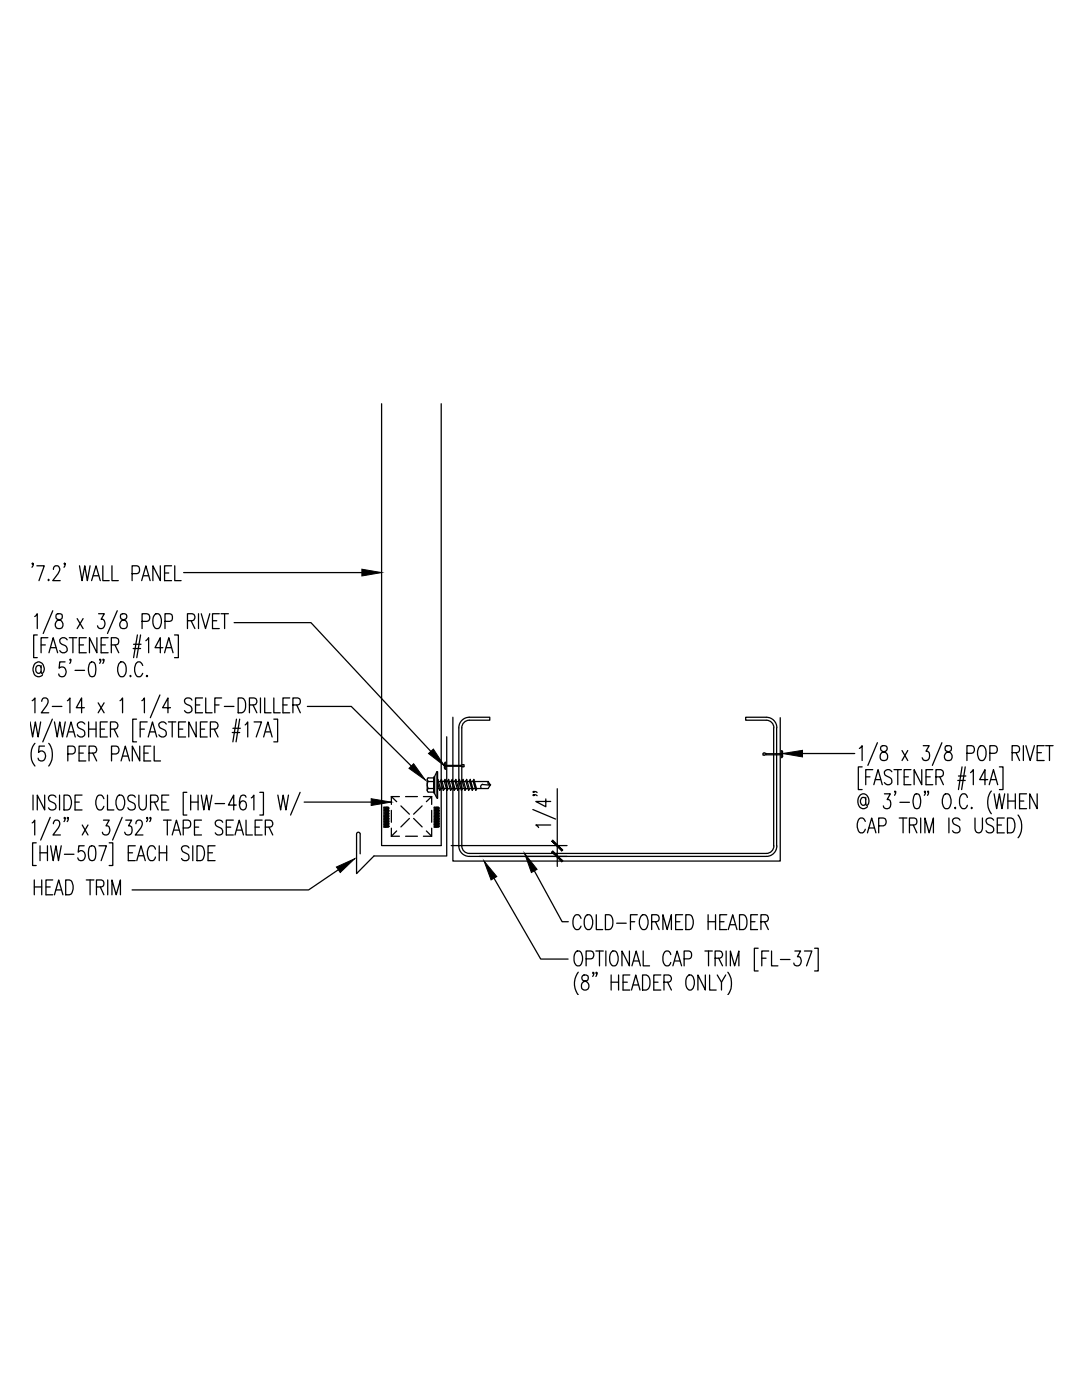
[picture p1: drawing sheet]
<svg xmlns="http://www.w3.org/2000/svg" width="216mm" height="279mm" viewBox="0 0 216 279" stroke-linecap="round" stroke-linejoin="round" font-family="sans-serif">
<g fill="none" stroke="#000" stroke-width=".25">
<path d="M76.1 80.6v88.2h11.9v-88.2M6.6 112.5l-.1 .1-.1-.1 .1-.1a.58 .58 0 0 1-.1 .8M7.4 112.9h1.4l-1 3M9.7 115.6l.1 .2-.1 .1zM10.7 113.6v-.4l.4-.3 .6 .1a1.05 1.05 0 0 1-.1 1.5l-1.1 1.4h1.5M13 112.5l-.1 .1-.1-.1 .1-.1 .1 .1-.2 .7M15.9 112.9l.5 3 .5-3 .5 3 .6-3M18.3 115.9l.9-3 .8 3M18.6 114.9h1.1M20.5 112.9v3h1.3M22.3 112.9v3h1.3M26.4 114.5h.9a.84 .84 0 0 0 .6-.8 .84 .84 0 0 0-.6-.8h-.9v3"/>
<path d="M28.3 115.9l.8-3 .9 3M28.6 114.9h1.1M32 112.9v3l-1.5-3v3M32.8 114.4h.9M34.2 112.9h-1.4v3h1.4M34.9 112.9v3h1.2M36.6 114.3h35.6M6.4 139.8l.6-.5v3M6.9 123l.5-.5v2.9M7.4 126.7h-.7v4.5h.7M8.2 133.2l-.1-.3a.56 .56 0 0 0-.6-.1 .56 .56 0 0 0-.4 .6 .82 .82 0 0 0 .5 1h.3l.3-.4M8.2 132.8l.1 1.6a.92 .92 0 0 0 .4-1.5 1.01 1.01 0 0 0-1-.8 1.01 1.01 0 0 0-1 .8 1.32 1.32 0 0 0 .1 1.6 1.32 1.32 0 0 0 1.4 .4l.3-.3"/>
<path d="M8.2 128.7h.8M8.3 140l.2-.6 .7-.1a.94 .94 0 0 1 .1 1.5l-1.1 1.5h1.5M9.6 127.3h-1.4v3M9.8 130.3l.8-3 .9 3M10.1 129.3h1.1M10.5 121.9l-1.9 4.5M11.2 122.6a.68 .68 0 0 0 .3 1 1.1 1.1 0 0 1 .8 1.7 .87 .87 0 0 1-1.3-.4 .87 .87 0 0 1 .7-1.1l.4-.2a.6 .6 0 0 0 .3-.6 .6 .6 0 0 0-.4-.5zM13 132.1h-1.1l-.1 1.3a.83 .83 0 0 1 1-.2 .83 .83 0 0 1 .4 1 .8 .8 0 0 1-.5 .8 .8 .8 0 0 1-.9-.2l-.1-.3M13.4 127.7a.76 .76 0 0 0-1-.4 .76 .76 0 0 0-.4 1l1 .5a.79 .79 0 0 1 .2 1.3 .79 .79 0 0 1-1.3-.2M13.4 139.8l.6-.5v3M13.8 127.3h1.5M14.1 131.7l-.1 .1-.1-.1 .1-.2 .1 .2-.2 .7"/>
<path d="M14.5 127.3v3M15 133.8h1.9M15.4 123.5l1.2 1.9M15.8 128.7h.9M16.6 123.5l-1.2 1.9M17.2 127.3h-1.4v3h1.4M18 132.3l.5-.2a1.45 1.45 0 0 1 .6 1.7l-.3 1.1-.5 .2a1.52 1.52 0 0 1-.7-1.7zM19.3 127.3v3l-1.4-3v3M19.7 122.5h1.1l-.6 1.1h.3a1.02 1.02 0 0 1 .4 1.1 1.02 1.02 0 0 1-.9 .7l-.3-.1-.2-.4M20.1 131.7l-.1 .1v-.3a.62 .62 0 0 1-.1 .9M20.2 128.7h.8M20.7 131.7l-.1 .1v-.3a.62 .62 0 0 1-.1 .9"/>
<path d="M21.6 127.3h-1.4v3h1.4M22.2 128.7h.9a.74 .74 0 0 0 .6-.7 .74 .74 0 0 0-.6-.7h-.9v3M22.9 128.7l.8 1.6M23.4 121.9l-2 4.5M23.9 132.3l.2-.2a.99 .99 0 0 1 1.1 1.1 1.69 1.69 0 0 1-.7 1.9 .75 .75 0 0 1-.9-.7 2.15 2.15 0 0 1 .3-2.1zM23.9 139.8l.6-.5v3M24.1 122.6a.72 .72 0 0 0 .2 1 .99 .99 0 0 1 1.1 .7 .99 .99 0 0 1-.5 1.1 .86 .86 0 0 1-1-.6 .86 .86 0 0 1 .6-1l.5-.2a.58 .58 0 0 0 .3-.6 .58 .58 0 0 0-.4-.5zM26 134.8l.1 .1-.1 .2zM26.6 129.4h1.5M26.7 128.6h1.4M27.4 126.7l-.7 4.5M28.1 126.7l-.8 4.5"/>
<path d="M28.3 139.8l.5-.5v3M28.3 124h1a.79 .79 0 0 0 .6-.8 .79 .79 0 0 0-.6-.7h-1v2.9M28.5 132.8a.74 .74 0 0 0-.8-.7 .74 .74 0 0 0-.7 .7 1.92 1.92 0 0 0 .5 2.3 .81 .81 0 0 0 1-.7M29.1 127.9l.6-.6v3M29.3 134.8l.1 .1-.1 .2-.1-.2zM30.9 122.6l.2-.1a.75 .75 0 0 1 1 .7 2.03 2.03 0 0 1-.5 2.2 .94 .94 0 0 1-1.1-1.1 1.9 1.9 0 0 1 .4-1.7zM31.9 138.7l-1.9 4.5M32.5 129.3h-1.6l1.1-2v3M32.8 130.3l.9-3 .8 3M32.9 124l1.3-.1a.85 .85 0 0 0-.3-1.4h-1v2.9M33.1 129.3h1.1M34.8 126.7h.8v4.5h-.8"/>
<path d="M37.4 123.9h.9a.71 .71 0 0 0 .6-.7 .71 .71 0 0 0-.6-.7h-.9v2.9M38.1 123.9l.8 1.5M38.3 139.7a.75 .75 0 0 0-1-.4 .75 .75 0 0 0-.4 1l1 .5a.79 .79 0 0 1 .2 1.3 .79 .79 0 0 1-1.3-.3M39.6 122.5v2.9M40.2 122.5l.8 2.9 .9-2.9M40.4 139.3h-1.4v3h1.4M41 139.3v3h1.3M42.4 123.9h.9M43.8 122.5h-1.4v2.9h1.4M44.1 122.5h1.5M44.2 139.3h-1.3v3M44.8 122.5v2.9"/>
<path d="M46.7 124.3h15.3l24 25.7M47.5 139.3h.7a1.66 1.66 0 0 1 .7 2.2l-.3 .6-.4 .2h-.7zM52 139.3v3M52.8 139.3v3h1.3M54.6 139.3v3h1.3M57.8 139.3h-1.3v3h1.3M6 144.1l.5 3 .6-3 .5 3 .5-3M6.6 158.7v2.9M7 148.4a3.7 3.7 0 0 0 0 4.5M8.9 148.9h-1.1l-.1 1.3a.73 .73 0 0 1 1.3 .1 .95 .95 0 0 1-.1 1.2 .95 .95 0 0 1-1.1 .2l-.2-.4M8.9 158.7v2.9l-1.5-2.9v2.9M9.7 148.4a3.9 3.9 0 0 1 0 4.5"/>
<path d="M10.4 141h1.9M10.4 143.5l-1.9 4.6M10.9 144.1l.5 3 .5-3 .6 3 .5-3M11.2 159.1a.75 .75 0 0 0-1-.4 .75 .75 0 0 0-.4 1l.9 .5a.78 .78 0 0 1 .4 1.2 .78 .78 0 0 1-1.2 .1l-.2-.3M11.9 158.7v2.9M12.8 158.7h.7a1.43 1.43 0 0 1 .8 1.8 1.17 1.17 0 0 1-.8 1.1h-.7zM13.3 147.1l.9-3 .8 3M13.5 150.5h1a.84 .84 0 0 0 .5-.8 .84 .84 0 0 0-.5-.8h-1v3M13.7 146.1h1M15.8 150.3h.8M16.4 158.7h-1.4v2.9h1.4M16.8 141.2h-1.6l1.1-1.9v3"/>
<path d="M16.9 144.5a.78 .78 0 0 0-.8-.4 .78 .78 0 0 0-.7 .7l.2 .4 .9 .4a.77 .77 0 0 1 .4 1 .77 .77 0 0 1-.9 .5l-.6-.4M17.1 148.9h-1.3v3h1.3M17.7 144.1v3M17.7 145.5h1.5M17.8 150.3h.9a.71 .71 0 0 0 .6-.7 .71 .71 0 0 0-.6-.7h-.9v3M18.5 150.3l.8 1.6M19.2 144.1v3M19.6 140.3l1.2 2M20 145.5h.9M20.7 159.4a.74 .74 0 0 0-.7-.7 .74 .74 0 0 0-.8 .7 1.99 1.99 0 0 0 .6 2.2 .8 .8 0 0 0 .9-.7M20.8 140.3l-1.2 2M21.4 144.1h-1.4v3h1.4"/>
<path d="M21.4 158.7v2.9h1.3M22 145.5h1a.74 .74 0 0 0 .5-.7 .74 .74 0 0 0-.5-.7h-1v3M22.3 150.5h.9a.82 .82 0 0 0 .6-.8 .82 .82 0 0 0-.6-.8h-.9v3M22.8 145.5l.7 1.6M23.6 158.8l.2-.1a.76 .76 0 0 1 1 .7 1.9 1.9 0 0 1-.6 2.2 .75 .75 0 0 1-.9-.7 2.19 2.19 0 0 1 .3-2.1zM24.2 151.9l.8-3 .9 3M24.5 150.9h1.1M27 159.1a.75 .75 0 0 0-1-.4 .75 .75 0 0 0-.4 1l1 .5a.78 .78 0 0 1 .3 1.2 .78 .78 0 0 1-1.2 .1l-.2-.3M27.2 143.5h-.7v4.6h.7M27.7 158.7v2.1a.77 .77 0 0 0 .9 .8l.3-.1 .2-.3 .1-2.5M27.9 148.9v3l-1.5-3v3M28 145.5h.8"/>
<path d="M28.7 150.3h.9M29.4 144.1h-1.4v3M29.6 147.1l.8-3 .9 3M29.9 146.1h1.1M30.1 148.9h-1.4v3h1.4M30.8 148.9v3h1.2M33.2 144.5a.78 .78 0 0 0-.9-.4 .78 .78 0 0 0-.6 .7l.2 .4 .9 .4a.77 .77 0 0 1 .3 1 .77 .77 0 0 1-.9 .5l-.5-.4M33.6 144.1h1.5M33.7 158.7h-1.4v2.9h1.4M34 141.2h-1.5l1-1.9v3M34.4 144.1v3M35.6 145.5h.9"/>
<path d="M37 144.1h-1.4v3h1.4M37.3 158.1h-.7v4.6h.7M38 158.7v2.9M39 140.7h.9M39.1 144.1v3l-1.4-3v3M39.5 158.7v2.9M40 145.5h.8M40.2 158.7l.5 2.9 .5-2.9 .5 2.9 .6-2.9M41.3 144.1h-1.3v3h1.3M42 145.5h1a.74 .74 0 0 0 .5-.7 .74 .74 0 0 0-.5-.7h-1v3M42.7 145.5l.8 1.6M42.9 140.7h.8"/>
<path d="M44.8 141h1.9M46.3 146.2h1.5M46.5 145.3h1.4M47.2 143.5l-.7 4.6M47.8 143.5l-.7 4.6M48.9 144.7l.5-.6v3M49.1 159.1l-.1-.3-.3-.1-.6 .1a2.82 2.82 0 0 0 0 2.7 .63 .63 0 0 0 1-.3 .84 .84 0 0 0 0-1 .84 .84 0 0 0-1-.3l-.3 .8M49.8 140.7h.9a.71 .71 0 0 0 .6-.7 .71 .71 0 0 0-.6-.7h-.9v3M50.2 159.2l.5-.5v2.9M50.5 140.7l.8 1.6M50.7 144.1h1.5l-1.1 3M51.8 158.1h.8v4.6h-.8"/>
<path d="M52.6 147.1l.9-3 .8 3M52.9 146.1h1.1M54.6 143.5h.8v4.6h-.8M55.4 158.7l.6 2.9 .5-2.9 .6 2.9 .5-2.9M56.5 140.7h.8M58.4 140.7h1a.73 .73 0 0 0 .5-.7 .73 .73 0 0 0-.5-.7h-1v3M59.2 140.7l.7 1.6M59.9 158.1l-1.9 4.6M61.3 141h8.8l12 11.9M78.1 159h1.6M78.1 159v1.5M78.1 159l1 1"/>
<path d="M80.9 159h2.4M84.5 159h1.6M85.2 155.6v2.1M85.5 156h1.1M86.1 159v1.5M86.1 159l-1 1M86.6 155.1h.1M86.6 158.2h.1M86.6 155.3l-1.2-.1a.4 .4 0 0 0 0 .7 1.32 1.32 0 0 0 .1 1.4M86.6 157.4h-1.2a.4 .4 0 0 0 0 .7h1.2M86.6 155.1v3.1M86.7 155.1v3.1"/>
<path d="M87.2 154.1v5.1l-.5-.8v-3.4zM87.2 154l.1 5.3zM87.3 156.3l.4 1.4 .2-.2-.5-2-.1 1.9h.3M87.5 156h.5M87.9 157.4h.4M88.1 155.5l.5 2-.1 .2-.6-1.9zM88.2 156h.5M88.6 157.4h.5M88.8 155.5l.6 2-.2 .2-.6-1.9zM88.8 152.1v1.5M88.8 152.8h3.2M88.9 152.1l-.2 .3v.9l.2 .2"/>
<path d="M88.9 156h.5M89.1 147v23.8h-14.5l-3.5 3.5v-7.9a.36 .36 0 0 1 .4-.3 .36 .36 0 0 1 .4 .3v4M89.3 157.4h.5M89.5 155.5l.6 2-.2 .2-.5-1.9zM89.6 156h.5M90 157.4h.5M90.2 155.5l.6 2-.2 .2-.5-1.9zM90.4 143.1v28.7h65.3v-28.6M90.4 156h.4M90.7 157.4h.5M91 155.5l.5 2-.2 .2-.5-1.9zM91.1 156h.5"/>
<path d="M91.5 157.4h.5M91.6 145.2a2.1 2.1 0 0 1 2-2.1h4.1v.6h-4.1a1.5 1.5 0 0 0-1.5 1.5M91.6 145.3v23.5M91.7 155.5l.5 2-.1 .2-.6-1.9zM91.8 156h.5M92.1 145.3v23.5M92.2 157.4h.5M92.3 152.6l.3 .1v.3l-3.8-.1M92.3 152.6l-.3 .1M92.4 155.5l.5 2-.1 .2-.6-1.9zM92.5 156h.5M92.9 157.4h.5"/>
<path d="M93.1 155.5l.6 2-.2 .2-.6-1.9zM93.2 156h.5M93.6 157.4h.5M93.8 155.5l.6 2-.2 .2-.5-1.9zM94 156h.4M94.3 157.4h.6M94.6 155.5l.5 2-.2 .2-.5-1.9zM94.7 156h2.7l.5 .6-.5 .8h-2.3M96.3 156.6l1.4 .1M96.3 156.5l-.4 .3 .1 .5M97.4 156v.5l.5 .1M106.5 158.6l.1 .1-.1 .1-.2-.1 .2-.1 .7 .2"/>
<path d="M106.5 158h.1l-.1 .2-.2-.2h.2l.7 .2M108.9 159.4v1.6l-2-1.1h3M111.2 157.4v15.5M152.3 150.4v.3M152.3 150.6l.3 .1M152.6 150.3h-.3M152.6 150.3l3.4 .1M152.9 150.6h3.1M152.9 150.6l-.3 .1M154.4 145.3v23.5M155 145.3v23.5M155 145.2a2.1 2.1 0 0 0-2.1-2.1h-4.1v.6h4.1a1.5 1.5 0 0 1 1.5 1.5"/>
<path d="M156 149.8l.2 .2M156 149.8v1.4M156.2 150v1M156.2 151l-.2 .2M160.1 150.4h10.4M171.5 149.4l.5-.6v3M172 153h-.7v4.6h.7M172.7 159.6v-.3l-.2-.2a.78 .78 0 0 0-.8 .8 .78 .78 0 0 0 .8 .8l.2-.4M172.7 159.1v1.4l.2 .2a.76 .76 0 0 0 .5-1 1.07 1.07 0 0 0-.7-1.2 1.07 1.07 0 0 0-1.3 .5 1.62 1.62 0 0 0 .7 2.4l.6-.1 .4-.3M172.7 155h.9M174.1 153.6h-1.4v3M174.4 156.6l.8-3 .9 3"/>
<path d="M174.7 155.6h1M175.1 148.2l-1.9 4.6M175.8 148.9a.64 .64 0 0 0 .3 1 1.07 1.07 0 0 1 .9 .6 1.07 1.07 0 0 1-.1 1.2 .8 .8 0 0 1-1.3-.5 1.07 1.07 0 0 1 1.1-1.3 .64 .64 0 0 0 .2-1l-.3-.1zM176.5 158.4h1.2l-.7 1.2h.3a1.05 1.05 0 0 1-.2 1.8 .64 .64 0 0 1-.8-.6M178 154a.76 .76 0 0 0-1-.4 .76 .76 0 0 0-.4 1l.3 .3a1.22 1.22 0 0 1 1.1 .9 .78 .78 0 0 1-.6 .8 .78 .78 0 0 1-.9-.4M178.4 153.6h1.5M178.7 158l-.1 .1v-.2a.62 .62 0 0 1-.1 .8M179.1 153.6v3M180 149.8l1.1 2M180.4 155h.9M181.1 149.8l-1.1 2M181.8 153.6h-1.4v3h1.4"/>
<path d="M182.5 158.6l.6-.2a1.62 1.62 0 0 1 .6 1.7l-.3 1.2-.6 .1a1.52 1.52 0 0 1-.6-1.7zM183.9 153.6v3l-1.5-3v3M184.2 148.8h1.2l-.6 1.1h.3a1.09 1.09 0 0 1-.2 1.9 .64 .64 0 0 1-.9-.6M184.6 158v.1l-.2-.1 .2-.1v.1l-.2 .7M184.8 155h.8M185.3 158l-.1 .1-.1-.1 .1-.1 .1 .1-.2 .7M186.1 153.6h-1.3v3h1.3M186.8 155h.9a.76 .76 0 0 0 .6-.7 .76 .76 0 0 0-.6-.7h-.9v3M187.5 155l.7 1.6M187.9 148.2l-1.9 4.6M188.5 158.6l.6-.2a1.98 1.98 0 0 1 0 3h-.4a2.06 2.06 0 0 1-.2-2.8zM188.7 148.9a.68 .68 0 0 0 .2 1 1.1 1.1 0 0 1 .9 1.8 .87 .87 0 0 1-1.3-.4 .87 .87 0 0 1 .6-1.2l.5-.2a.6 .6 0 0 0 .3-.6 .6 .6 0 0 0-.5-.5z"/>
<path d="M191.1 155.8h1.5M191.2 154.9h1.5M192 153l-.8 4.6M192.6 153l-.7 4.6M192.9 150.3h1a.79 .79 0 0 0 .6-.7 .79 .79 0 0 0-.6-.8h-1v3M193 159.1a.72 .72 0 0 0-.4-.6 .72 .72 0 0 0-.7 .1 2.06 2.06 0 0 0 .2 2.8 .75 .75 0 0 0 .9-.7M193.7 154.2l.5-.6v3M195.5 148.9l.2-.1a.93 .93 0 0 1 1.1 1.1 1.8 1.8 0 0 1-.7 1.9 .75 .75 0 0 1-.9-.7 2.15 2.15 0 0 1 .3-2.2zM197.1 155.6h-1.6l1-2v3M197.4 156.6l.8-3 .9 3M197.5 150.3h.9a.79 .79 0 0 0 .6-.7 .79 .79 0 0 0-.6-.8h-.9v3M197.7 155.6h1.1"/>
<path d="M197.8 157.9a3.9 3.9 0 0 0 0 4.5M198.4 158.4l.5 3 .5-3 .5 3 .6-3M199.4 153h.7v4.6h-.7M201.1 158.4v3M201.1 159.9h1.5M202 150.2h.9a.73 .73 0 0 0 .6-.7 .73 .73 0 0 0-.6-.7h-.9v3M202.6 158.4v3M202.7 150.2l.7 1.6M203.4 159.9h.9M204.2 148.8v3M204.7 148.8l.9 3 .8-3M204.8 158.4h-1.4v3h1.4"/>
<path d="M207 158.4v3l-1.5-3v3M207 150.2h.8M208.4 148.8h-1.4v3h1.4M208.6 148.8h1.5M209.4 148.8v3M6.4 164.2l.5-.5v2.9M6.8 175.6v3M6.8 177h1.5M7.2 168.2h-.7v4.5h.7M8 168.8v3M8 170.2h1.5M8.3 175.6v3"/>
<path d="M9.2 177h.8M9.5 168.8v3M10 163.1l-1.9 4.6M10.1 168.8l.5 3 .6-3 .5 3 .5-3M10.5 175.6h-1.3v3h1.3M10.7 164.4l.1-.4a.68 .68 0 0 1 1-.2 .68 .68 0 0 1 0 1l-1.2 1.8h1.5M10.9 178.6l.8-3 .9 3M11.2 177.6h1.1M12.9 170.5h1.9M13 163.3l-.1 .1-.1-.1 .1-.2 .1 .2-.2 .7M13.1 175.6h.7a1.43 1.43 0 0 1 .8 1.8 1.17 1.17 0 0 1-.8 1.2h-.7zM13.6 163.3l-.1 .1-.1-.1 .1-.2 .1 .2-.2 .7"/>
<path d="M15 160.1h.8M16.4 164.6l1.2 2M16.8 168.8h-1.1l-.1 1.3a.82 .82 0 0 1 1.1-.2 .82 .82 0 0 1 .3 1 .78 .78 0 0 1-.5 .8 .78 .78 0 0 1-.9-.2l-.1-.3M17.2 175.6h1.5M17.6 164.6l-1.2 2M17.9 168.9l.6-.1a1.38 1.38 0 0 1 .6 1.7l-.3 1.1-.5 .2a1.38 1.38 0 0 1-.7-1.7zM18 175.6v3M19.2 177h1a.73 .73 0 0 0 .5-.7 .73 .73 0 0 0-.5-.7h-1v3M19.8 168.8h1.4l-1 3M20 177l.7 1.6M20.6 163.7h1.2l-.6 1.1h.3a.92 .92 0 0 1 .3 1.3 .92 .92 0 0 1-1.3 .3l-.1-.3M21.5 175.6v3"/>
<path d="M21.8 168.2h.7v4.5h-.7M22.3 178.6v-3l.9 3 .8-3v3M24.4 163.1l-1.9 4.6M25.1 163.7h1.2l-.7 1.1 .5 .1a.96 .96 0 0 1 .2 1.3 .96 .96 0 0 1-1.2 .3l-.2-.4M25.6 170.2h.8M27 168.8h-1.4v3h1.4M27.1 164.4l.1-.4a.7 .7 0 0 1 1-.2 .7 .7 0 0 1 .1 1l-1.3 1.8h1.5M27.3 171.8l.8-3 .9 3M27.6 170.8h1.1M29.4 163.3v.1l-.2-.1 .2-.2v.2l-.2 .7M30 160.1h1a.71 .71 0 0 0 .6-.7 .71 .71 0 0 0-.6-.7h-1v2.9M30.1 163.3l-.1 .1-.1-.1 .1-.2 .1 .2-.2 .7"/>
<path d="M30.8 160.1l.8 1.5M31 169.5l-.3-.6-.7-.1a1.98 1.98 0 0 0 0 3l.7-.2 .3-.6M31.8 170.2h1.5M31.8 168.8v3M32.3 160.1h.8M32.6 163.7h1.5M33.3 168.8v3M33.4 163.7v2.9M34.4 166.6l.8-2.9 .9 2.9M34.7 165.7h1M36.6 165.2h.9a.84 .84 0 0 0 .6-.7 .84 .84 0 0 0-.6-.8h-.9v2.9M37.7 169.2a.78 .78 0 0 0-.8-.4 .78 .78 0 0 0-.7 .7l.2 .4 .9 .5a.78 .78 0 0 1 .3 1.1 .78 .78 0 0 1-1.2 .1l-.2-.3"/>
<path d="M38 160.1h1.5M38.5 168.8v3M38.8 165.1h.9M39.3 168.8h.7a1.43 1.43 0 0 1 .8 1.8 1.17 1.17 0 0 1-.8 1.2h-.7zM40.2 163.7h-1.4v2.9h1.4M41.5 170.2h.9M42.9 168.8h-1.4v3h1.4M42.9 160.4h1.9M44.4 164.1a.75 .75 0 0 0-.9-.4 .75 .75 0 0 0-.5 .9l1 .6a.78 .78 0 0 1 .4 1.2 .78 .78 0 0 1-1.2 .1l-.2-.3M45.2 165.1h.8M46.6 163.7h-1.4v2.9h1.4M46.9 166.6l.8-2.9 .9 2.9"/>
<path d="M47.1 160.7h-1.5l1-2v2.9M47.2 165.7h1M49.1 163.7v2.9h1.3M50.9 165.1h.9M52.3 163.7h-1.4v2.9h1.4M52.9 165.1h1a.71 .71 0 0 0 .5-.7 .71 .71 0 0 0-.5-.7h-1v2.9M53.7 165.1l.7 1.5M60.7 160.1h13.4M67.5 173.6l-5.9 4h-35.2M76.6 164.6h.1M76.6 164h.1M76.6 163.5h.1"/>
<path d="M76.6 163h.1M76.6 161.1h.9v4h-.9zM76.7 163.8h.1M76.7 163.3h.1M76.7 162.8h.1M76.7 162.3h.1M76.7 161.7h.1M76.7 161.2h.1M76.7 164.9h.1M76.7 164.4h.1M76.7 162.1h.1M76.7 161.6h.1"/>
<path d="M76.7 164.7h.1M76.7 164.2h.1M76.7 163.7h.1M76.7 163.1h.1M76.7 162.6h.1M76.8 165.1h.1M76.8 164.5h.1M76.8 164h.1M76.8 163.5h.1M76.8 163h.1M76.8 162.4h.1M76.8 161.9h.1"/>
<path d="M76.8 161.3h.1M76.8 163.3h.1M76.8 162.7h.1M76.8 162.2h.1M76.8 161.7h.1M76.8 161.2h.1M76.9 164.9h.1M76.9 164.4h.1M76.9 163.8h.1M76.9 162.1h.1M76.9 161.5h.1M76.9 164.7h.1"/>
<path d="M76.9 164.1h.1M76.9 163.6h.1M76.9 163.1h.1M76.9 162.6h.1M76.9 165h.1M76.9 164.5h.1M76.9 164h.1M76.9 163.5h.1M76.9 162.9h.1M76.9 162.4h.1M76.9 161.9h.1M76.9 161.3h.1"/>
<path d="M77 163.3h.1M77 162.7h.1M77 162.2h.1M77 161.7h.1M77 161.1h.1M77 164.9h.1M77 164.3h.1M77 163.8h.1M77 162h.1M77 161.5h.1M77.1 164.6h.1M77.1 164.1h.1"/>
<path d="M77.1 163.6h.1M77.1 163.1h.1M77.1 162.5h.1M77.1 164.5h.1M77.1 163.9h.1M77.1 163.4h.1M77.1 162.9h.1M77.1 162.4h.1M77.1 161.8h.1M77.1 161.3h.1M77.2 165h.1M77.2 163.2h.1"/>
<path d="M77.2 162.7h.1M77.2 162.2h.1M77.2 161.6h.1M77.2 161.1h.1M77.2 164.8h.1M77.2 164.3h.1M77.2 163.8h.1M77.2 161.5h.1M77.2 164.6h.1M77.2 164.1h.1M77.2 163.6h.1M77.2 163h.1"/>
<path d="M77.2 162.5h.1M77.2 162h.1M77.3 164.4h.1M77.3 163.9h.1M77.3 163.4h.1M77.3 162.9h.1M77.3 162.3h.1M77.3 161.8h.1M77.3 161.3h.1M77.3 165h.1M77.3 163.2h.1M77.3 162.7h.1"/>
<path d="M77.3 162.2h.1M77.3 161.6h.1M77.4 164.8h.1M77.4 164.3h.1M77.4 163.7h.1M77.4 161.4h.1M77.4 164.6h.1M77.4 164.1h.1M77.4 163.5h.1M77.4 163h.1M77.4 162.5h.1M77.4 161.9h.1"/>
<path d="M77.5 164.4h.1M77.5 163.9h.1M77.5 163.3h.1M77.5 162.8h.1M77.5 162.3h.1M77.5 161.8h.1M77.5 161.3h.1M77.5 164.9h.1M78.1 166.9h1.6M78.1 161.7v2.4M78.1 165.3v1.6M79.1 165.8l-1 1.1"/>
<path d="M80 160.8l1.7 1.7M80.9 166.9h2.4M81.7 163.3l-1.7 1.7M82.5 163.3l1.7 1.7M84.2 160.8l-1.7 1.7M85.1 165.8l1 1.1M86.1 165.3v1.6h-1.6M86.1 161.7v2.4M86.6 164.6h.1M86.6 164h.1M86.6 163.5h.1M86.6 163h.1"/>
<path d="M86.6 161.1h.9v4h-.9zM86.7 164.4h.1M86.7 163.8h.1M86.7 163.3h.1M86.7 162.8h.1M86.7 162.3h.1M86.7 161.7h.1M86.7 161.2h.1M86.7 164.9h.1M86.7 162.6h.1M86.7 162.1h.1M86.7 161.6h.1"/>
<path d="M86.8 164.7h.1M86.8 164.2h.1M86.8 163.7h.1M86.8 163.1h.1M86.8 165.1h.1M86.8 164.5h.1M86.8 164h.1M86.8 163.5h.1M86.8 163h.1M86.8 162.4h.1M86.8 161.9h.1M86.8 161.3h.1"/>
<path d="M86.9 163.8h.1M86.9 163.3h.1M86.9 162.7h.1M86.9 162.2h.1M86.9 161.7h.1M86.9 161.2h.1M86.9 164.9h.1M86.9 164.4h.1M86.9 162.6h.1M86.9 162.1h.1M86.9 161.5h.1M86.9 164.7h.1"/>
<path d="M86.9 164.1h.1M86.9 163.6h.1M86.9 163.1h.1M87 165h.1M87 164.5h.1M87 164h.1M87 163.5h.1M87 162.9h.1M87 162.4h.1M87 161.9h.1M87 161.3h.1M87 163.8h.1"/>
<path d="M87 163.3h.1M87 162.7h.1M87 162.2h.1M87 161.7h.1M87 161.1h.1M87.1 164.9h.1M87.1 164.3h.1M87.1 162h.1M87.1 161.5h.1M87.1 164.6h.1M87.1 164.1h.1M87.1 163.6h.1"/>
<path d="M87.1 163.1h.1M87.1 162.5h.1M87.2 165h.1M87.2 164.5h.1M87.2 163.9h.1M87.2 163.4h.1M87.2 162.9h.1M87.2 162.4h.1M87.2 161.8h.1M87.2 161.3h.1M87.2 163.8h.1M87.2 163.2h.1"/>
<path d="M87.2 162.7h.1M87.2 162.2h.1M87.2 161.6h.1M87.2 161.1h.1M87.2 164.8h.1M87.2 164.3h.1M87.2 162h.1M87.2 161.5h.1M87.3 164.6h.1M87.3 164.1h.1M87.3 163.6h.1M87.3 163h.1"/>
<path d="M87.3 162.5h.1M87.3 165h.1M87.3 164.4h.1M87.3 163.9h.1M87.3 163.4h.1M87.3 162.9h.1M87.3 162.3h.1M87.3 161.8h.1M87.3 161.3h.1M87.4 163.2h.1M87.4 162.7h.1M87.4 162.2h.1"/>
<path d="M87.4 161.6h.1M87.4 164.8h.1M87.4 164.3h.1M87.4 163.7h.1M87.4 161.9h.1M87.4 161.4h.1M87.4 164.6h.1M87.4 164.1h.1M87.4 163.5h.1M87.4 163h.1M87.4 162.5h.1M87.5 164.9h.1"/>
<path d="M87.5 164.4h.1M87.5 163.9h.1M87.5 163.3h.1M87.5 162.8h.1M87.5 162.3h.1M87.5 161.8h.1M87.5 161.3h.1M90 168.8h23.1M91.6 168.8a2.1 2.1 0 0 0 2 2.1h59.3a2.1 2.1 0 0 0 2.1-2.1M92.1 168.8a1.5 1.5 0 0 0 1.5 1.5h59.3a1.5 1.5 0 0 0 1.5-1.5M95.6 170.9h17.5M98.6 175.3l9.3 16.1h5.5"/>
<path d="M106.3 161.6l4.6 1.9M106.6 173.8l5.6 10.2h1.2M109.9 164.6h-3l.6 .6M172.7 163.9a.74 .74 0 0 0-.8-.7 .74 .74 0 0 0-.7 .7 2.03 2.03 0 0 0 .5 2.3 .8 .8 0 0 0 1-.7M173.1 166.2l.8-2.9 .9 2.9M173.4 165.2h1.1M175.3 164.8h1a.82 .82 0 0 0 .5-.8 .82 .82 0 0 0-.5-.7h-1v2.9M179.4 163.3h1.6M179.6 160.1h1.9M180.2 163.3v2.9M181.5 164.6h.9a.73 .73 0 0 0 .6-.7 .73 .73 0 0 0-.6-.6h-.9v2.9M182.2 164.6l.8 1.6"/>
<path d="M183.7 163.3v2.9M184.6 166.2v-2.9l.8 2.9 .9-2.9v2.9M189.3 163.3v2.9M190.5 161.3l.1-.2 .1 .2-.1 .1zM191.5 163.7a.78 .78 0 0 0-.8-.5 .78 .78 0 0 0-.6 .7l.2 .5 .8 .4a.78 .78 0 0 1 .4 1.2 .78 .78 0 0 1-1.2 .1l-.2-.3M193.9 161.1l.1 .2-.1 .1zM194.5 163.3l.1 2.5a.68 .68 0 0 0 .7 .4 .68 .68 0 0 0 .6-.4l.1-.4v-2.1M198.3 163.7a.8 .8 0 0 0-.9-.5 .8 .8 0 0 0-.6 .7l.4 .6a1.29 1.29 0 0 1 1.1 .9 .8 .8 0 0 1-.6 .8 .8 .8 0 0 1-.9-.4M199 164.6h.8M200.4 163.3h-1.4v2.9h1.4M201 163.3h.7a1.43 1.43 0 0 1 .8 1.8 1.17 1.17 0 0 1-.8 1.1h-.7zM203.1 162.7a3.9 3.9 0 0 1 0 4.5"/>
<path d="M115 189.9l.2-.1a.75 .75 0 0 1 .9 .7 1.92 1.92 0 0 1-.5 2.3 .93 .93 0 0 1-1.1-1.1 2.07 2.07 0 0 1 .5-1.8zM115.4 194a3.7 3.7 0 0 0 0 4.6M115.9 183.3a.76 .76 0 0 0-.7-.8 .76 .76 0 0 0-.8 .8 1.83 1.83 0 0 0 .6 2.2 .81 .81 0 0 0 .9-.7M116.2 194.7a.64 .64 0 0 0 .2 1 .98 .98 0 0 1 1.1 .7 .98 .98 0 0 1-.5 1.2 .88 .88 0 0 1-1-.7 .88 .88 0 0 1 .7-1.1l.4-.1a.63 .63 0 0 0 .3-.6 .63 .63 0 0 0-.4-.5zM117 191.4h.9a.82 .82 0 0 0 .6-.8 .82 .82 0 0 0-.6-.8h-.9v3M117 182.7l.2-.1a.75 .75 0 0 1 .9 .7 1.92 1.92 0 0 1-.5 2.2 .94 .94 0 0 1-1-1.1 2.04 2.04 0 0 1 .4-1.7zM118.5 194.2l-.2 .1v-.3a.62 .62 0 0 1 0 .9M118.9 189.8h1.5M119 182.6v2.9h1.3M119.1 194.2l-.1 .1v-.3a.62 .62 0 0 1-.1 .9M119.6 189.8v3M120.8 182.6h.7a1.77 1.77 0 0 1 .6 2.5l-.2 .3-.4 .1h-.7z"/>
<path d="M120.9 189.8v3M121.9 194.6v3M121.9 196h1.5M122.1 189.9l.2-.1a.75 .75 0 0 1 .9 .7 1.92 1.92 0 0 1-.5 2.3 .93 .93 0 0 1-1-1.1 2.07 2.07 0 0 1 .4-1.8zM123 184.2h2M123.4 194.6v3M124.3 196h.9M125.6 189.8v3l-1.5-3v3M125.7 194.6h-1.4v3h1.4M125.8 184h.8M126 197.6l.9-3 .8 3M126.1 192.8l.8-3 .9 3"/>
<path d="M126.3 196.6h1.1M126.4 191.8h1.1M127.2 182.6h-1.4v2.9M128 182.7l.3-.1a.75 .75 0 0 1 .9 .7 1.92 1.92 0 0 1-.5 2.2 .98 .98 0 0 1-1.1-1.1 2.23 2.23 0 0 1 .4-1.7zM128.2 194.6h.8a1.87 1.87 0 0 1 0 3h-.8zM128.3 189.8v3h1.3M130 184h1a.73 .73 0 0 0 .5-.7 .73 .73 0 0 0-.5-.7h-1v2.9M130.5 196h.8M130.8 184l.7 1.5M131.9 194.6h-1.4v3h1.4M132.3 185.5v-2.9l.8 2.9 .9-2.9v2.9M132.5 196h.9a.74 .74 0 0 0 .6-.7 .74 .74 0 0 0-.6-.7h-.9v3"/>
<path d="M133.2 196l.8 1.6M133.8 190.5a.72 .72 0 0 0-.3-.6 .72 .72 0 0 0-.8 0 2.06 2.06 0 0 0 .2 2.9 .75 .75 0 0 0 .9-.7M134.3 192.8l.8-3 .9 3M134.6 191.8h1.1M134.8 184h.9M136.2 182.6h-1.4v2.9h1.4M136.5 191.4h1a.84 .84 0 0 0 .5-.8 .84 .84 0 0 0-.5-.8h-1v3M136.8 182.6h.8a1.43 1.43 0 0 1 .7 1.8 1.17 1.17 0 0 1-.7 1.1h-.8zM137.3 194.7l.2-.1a.99 .99 0 0 1 1 1.1 2.04 2.04 0 0 1-.6 1.9 .99 .99 0 0 1-1.1-1.2 1.9 1.9 0 0 1 .5-1.7zM140.7 189.8h1.4M140.7 194.6v3l-1.4-3v3M141.3 184h1.5"/>
<path d="M141.3 182.6v2.9M141.4 189.8v3M141.6 194.6v3h1.3M142.7 191.2h.9a.74 .74 0 0 0 .6-.7 .74 .74 0 0 0-.6-.7h-.9v3M142.8 182.6v2.9M143.1 194.6l.9 1.4v1.6M143.4 191.2l.8 1.6M143.6 184h.9M144.8 194.6l-.8 1.4M144.9 189.8v3M145 182.6h-1.4v2.9h1.4M145.2 194a3.9 3.9 0 0 1 0 4.6"/>
<path d="M145.3 185.5l.9-2.9 .9 2.9M145.7 184.5h1M145.7 192.8v-3l.9 3 .8-3v3M147.6 182.6h.7a1.82 1.82 0 0 1 .5 2.5l-.5 .4h-.7zM149.8 184h.9M151.2 182.6h-1.4v2.9h1.4M151.3 189.2h-.8v4.6h.8M151.8 184h1a.71 .71 0 0 0 .5-.7 .71 .71 0 0 0-.5-.7h-1v2.9M152 191.2h.9M152.6 184l.7 1.5M153.4 189.8h-1.4v3M154 189.8v3h1.2"/>
<path d="M155.7 191.5h1.9M158.6 189.8h1.2l-.7 1.1h.4a.92 .92 0 0 1 .3 1.3 .92 .92 0 0 1-1.3 .3l-.1-.3M160.5 189.8h1.5l-1.1 3M162.5 189.2h.8v4.6h-.8"/>
</g>
<g fill="#000" stroke="#000" stroke-width=".2">
<path d="M72.2 113.6l3.9 .7-3.9 .6zM74.1 159.4l3.9 .7-3.9 .7zM82.5 152.4l2.4 3.3-3.3-2.4zM85.5 150.4l1-.9 2.2 3.3zM156.2 150.4l3.9-.7v1.4zM67.1 173l3.7-1.6-2.9 2.7zM96.6 171.8l2.5 3.1-1.1 .7zM104.7 170.3l2.5 3.2-1.2 .6z"/>
<path d="M110.3 167.7l-.2 .2 2.2 1.7zM110.1 167.9l2.2 1.7-.2 .3z"/>
<path d="M110.1 170l2 2 .2-.2zM110.1 170l.2-.2 2 2z"/>
</g>
</svg>
